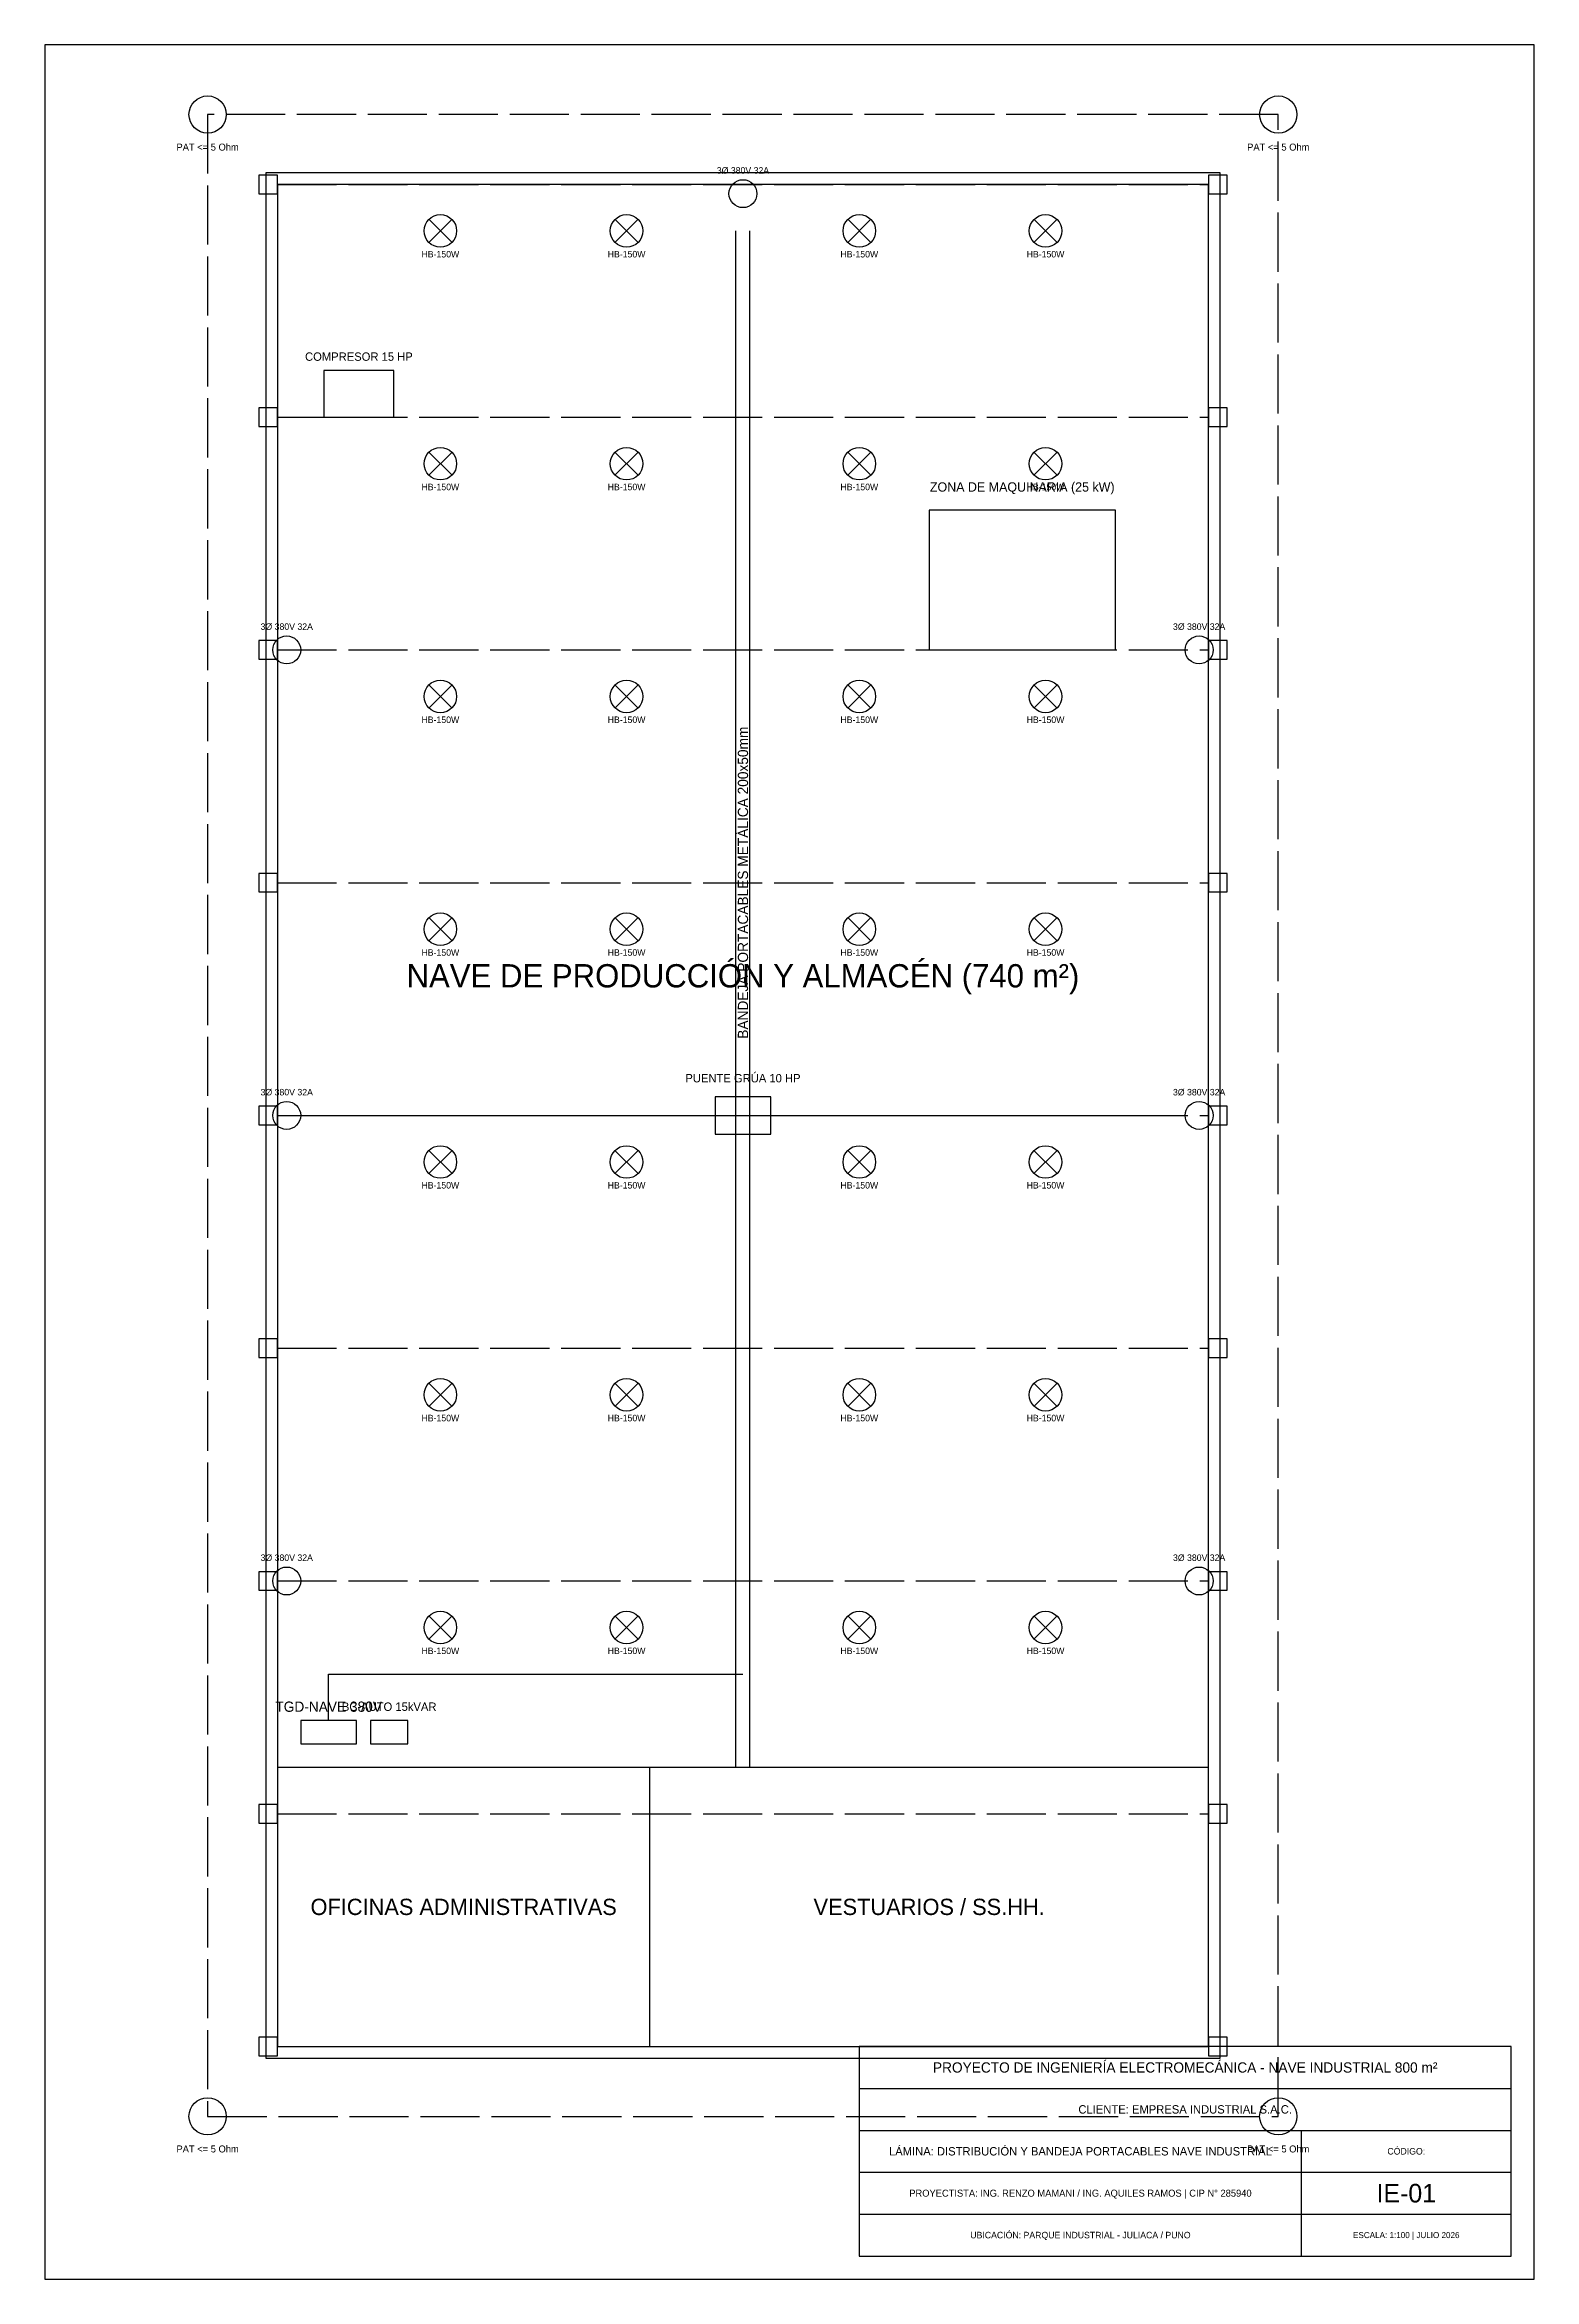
# Model space of a CAD drawing. Header units: metres. Extents: x 0 to 32, y 0 to 48.
import ezdxf
from ezdxf.enums import TextEntityAlignment as Align

# ---------------------------------------------------------------- set-up
doc = ezdxf.new("R2010")
doc.units = ezdxf.units.M
doc.linetypes.add('DASHED', pattern=[1.524, 1.27, -0.254])
for name, color, linetype in [('ARQ_MUROS', 7, 'Continuous'), ('ARQ_TEXTOS', 8, 'Continuous'), ('ARQ_TIJERALES', 8, 'Continuous'), ('ELEC_BANDEJA', 4, 'Continuous'), ('ELEC_HIGHBAY', 2, 'Continuous'), ('ELEC_MALLA_PAT', 3, 'Continuous'), ('ELEC_MOTORES', 6, 'Continuous'), ('ELEC_STECKER', 5, 'Continuous'), ('ELEC_TEXTOS', 7, 'Continuous'), ('ELEC_TGD', 1, 'Continuous'), ('MARCO_CAJETIN', 7, 'Continuous'), ('MEMBRETE_LINEAS', 7, 'Continuous'), ('MEMBRETE_TEXTOS', 7, 'Continuous'), ('UNIFILAR_BANCO', 6, 'Continuous')]:
    doc.layers.add(name, color=color, linetype=linetype)

msp = doc.modelspace()

# ---------------------------------------------------------------- linework, layer by layer
at = {"layer": 'ARQ_MUROS'}
for p, q in [((5, 11), (25, 11)), ((13, 5), (13, 11))]:
    msp.add_line(p, q, dxfattribs=at)
for points in [[(4.75, 4.75), (25.25, 4.75), (25.25, 45.25), (4.75, 45.25), (4.75, 4.75)], [(5, 5), (25, 5), (25, 45), (5, 45), (5, 5)]]:
    msp.add_lwpolyline(points, dxfattribs=at)
at = {"layer": 'ARQ_TIJERALES', "linetype": 'DASHED'}
for p, q in [((5, 45), (25, 45)), ((5, 40), (25, 40)), ((5, 35), (25, 35)), ((5, 30), (25, 30)), ((5, 25), (25, 25)), ((5, 20), (25, 20)), ((5, 15), (25, 15)), ((5, 10), (25, 10)), ((5, 5), (25, 5))]:
    msp.add_line(p, q, dxfattribs=at)
at = {"layer": 'ARQ_TIJERALES'}
for points in [[(4.6, 44.8), (5, 44.8), (5, 45.2), (4.6, 45.2), (4.6, 44.8)], [(25, 44.8), (25.4, 44.8), (25.4, 45.2), (25, 45.2), (25, 44.8)], [(4.6, 39.8), (5, 39.8), (5, 40.2), (4.6, 40.2), (4.6, 39.8)], [(25, 39.8), (25.4, 39.8), (25.4, 40.2), (25, 40.2), (25, 39.8)], [(4.6, 34.8), (5, 34.8), (5, 35.2), (4.6, 35.2), (4.6, 34.8)], [(25, 34.8), (25.4, 34.8), (25.4, 35.2), (25, 35.2), (25, 34.8)], [(4.6, 29.8), (5, 29.8), (5, 30.2), (4.6, 30.2), (4.6, 29.8)], [(25, 29.8), (25.4, 29.8), (25.4, 30.2), (25, 30.2), (25, 29.8)], [(4.6, 24.8), (5, 24.8), (5, 25.2), (4.6, 25.2), (4.6, 24.8)], [(25, 24.8), (25.4, 24.8), (25.4, 25.2), (25, 25.2), (25, 24.8)], [(4.6, 19.8), (5, 19.8), (5, 20.2), (4.6, 20.2), (4.6, 19.8)], [(25, 19.8), (25.4, 19.8), (25.4, 20.2), (25, 20.2), (25, 19.8)], [(4.6, 14.8), (5, 14.8), (5, 15.2), (4.6, 15.2), (4.6, 14.8)], [(25, 14.8), (25.4, 14.8), (25.4, 15.2), (25, 15.2), (25, 14.8)], [(4.6, 9.8), (5, 9.8), (5, 10.2), (4.6, 10.2), (4.6, 9.8)], [(25, 9.8), (25.4, 9.8), (25.4, 10.2), (25, 10.2), (25, 9.8)], [(4.6, 4.8), (5, 4.8), (5, 5.2), (4.6, 5.2), (4.6, 4.8)], [(25, 4.8), (25.4, 4.8), (25.4, 5.2), (25, 5.2), (25, 4.8)]]:
    msp.add_lwpolyline(points, dxfattribs=at)
at = {"layer": 'ELEC_BANDEJA'}
for p, q in [((14.85, 11), (14.85, 44)), ((15.15, 11), (15.15, 44)), ((6.1, 12), (6.1, 13)), ((6.1, 13), (15, 13))]:
    msp.add_line(p, q, dxfattribs=at)
at = {"layer": 'ELEC_HIGHBAY'}
for p, q in [((8.25, 43.75), (8.75, 44.25)), ((8.25, 44.25), (8.75, 43.75)), ((12.25, 43.75), (12.75, 44.25)), ((12.25, 44.25), (12.75, 43.75)), ((17.25, 43.75), (17.75, 44.25)), ((17.25, 44.25), (17.75, 43.75)), ((21.25, 43.75), (21.75, 44.25)), ((21.25, 44.25), (21.75, 43.75)), ((8.25, 38.75), (8.75, 39.25)), ((8.25, 39.25), (8.75, 38.75)), ((12.25, 38.75), (12.75, 39.25)), ((12.25, 39.25), (12.75, 38.75)), ((17.25, 38.75), (17.75, 39.25)), ((17.25, 39.25), (17.75, 38.75)), ((21.25, 38.75), (21.75, 39.25)), ((21.25, 39.25), (21.75, 38.75)), ((8.25, 33.75), (8.75, 34.25)), ((8.25, 34.25), (8.75, 33.75)), ((12.25, 33.75), (12.75, 34.25)), ((12.25, 34.25), (12.75, 33.75)), ((17.25, 33.75), (17.75, 34.25)), ((17.25, 34.25), (17.75, 33.75)), ((21.25, 33.75), (21.75, 34.25)), ((21.25, 34.25), (21.75, 33.75)), ((8.25, 28.75), (8.75, 29.25)), ((8.25, 29.25), (8.75, 28.75)), ((12.25, 28.75), (12.75, 29.25)), ((12.25, 29.25), (12.75, 28.75)), ((17.25, 28.75), (17.75, 29.25)), ((17.25, 29.25), (17.75, 28.75)), ((21.25, 28.75), (21.75, 29.25)), ((21.25, 29.25), (21.75, 28.75)), ((8.25, 23.75), (8.75, 24.25)), ((8.25, 24.25), (8.75, 23.75)), ((12.25, 23.75), (12.75, 24.25)), ((12.25, 24.25), (12.75, 23.75)), ((17.25, 23.75), (17.75, 24.25)), ((17.25, 24.25), (17.75, 23.75)), ((21.25, 23.75), (21.75, 24.25)), ((21.25, 24.25), (21.75, 23.75)), ((8.25, 18.75), (8.75, 19.25)), ((8.25, 19.25), (8.75, 18.75)), ((12.25, 18.75), (12.75, 19.25)), ((12.25, 19.25), (12.75, 18.75)), ((17.25, 18.75), (17.75, 19.25)), ((17.25, 19.25), (17.75, 18.75)), ((21.25, 18.75), (21.75, 19.25)), ((21.25, 19.25), (21.75, 18.75)), ((8.25, 13.75), (8.75, 14.25)), ((8.25, 14.25), (8.75, 13.75)), ((12.25, 13.75), (12.75, 14.25)), ((12.25, 14.25), (12.75, 13.75)), ((17.25, 13.75), (17.75, 14.25)), ((17.25, 14.25), (17.75, 13.75)), ((21.25, 13.75), (21.75, 14.25)), ((21.25, 14.25), (21.75, 13.75))]:
    msp.add_line(p, q, dxfattribs=at)
for centre in [(8.5, 44), (12.5, 44), (17.5, 44), (21.5, 44), (8.5, 39), (12.5, 39), (17.5, 39), (21.5, 39), (8.5, 34), (12.5, 34), (17.5, 34), (21.5, 34), (8.5, 29), (12.5, 29), (17.5, 29), (21.5, 29), (8.5, 24), (12.5, 24), (17.5, 24), (21.5, 24), (8.5, 19), (12.5, 19), (17.5, 19), (21.5, 19), (8.5, 14), (12.5, 14), (17.5, 14), (21.5, 14)]:
    msp.add_circle(centre, 0.35, dxfattribs=at)
at = {"layer": 'ELEC_MALLA_PAT', "linetype": 'DASHED'}
msp.add_lwpolyline([(3.5, 3.5), (26.5, 3.5), (26.5, 46.5), (3.5, 46.5), (3.5, 3.5)], dxfattribs=at)
at = {"layer": 'ELEC_MALLA_PAT'}
for centre in [(3.5, 46.5), (26.5, 46.5), (3.5, 3.5), (26.5, 3.5)]:
    msp.add_circle(centre, 0.4, dxfattribs=at)
at = {"layer": 'ELEC_MOTORES'}
msp.add_line((6, 25), (24, 25), dxfattribs=at)
for points in [[(6, 40), (7.5, 40), (7.5, 41), (6, 41), (6, 40)], [(19, 35), (23, 35), (23, 38), (19, 38), (19, 35)], [(14.4, 24.6), (15.6, 24.6), (15.6, 25.4), (14.4, 25.4), (14.4, 24.6)]]:
    msp.add_lwpolyline(points, dxfattribs=at)
at = {"layer": 'ELEC_STECKER'}
for centre in [(15, 44.8), (5.2, 35), (24.8, 35), (5.2, 25), (24.8, 25), (5.2, 15), (24.8, 15)]:
    msp.add_circle(centre, 0.3, dxfattribs=at)
at = {"layer": 'ELEC_TGD'}
msp.add_lwpolyline([(5.5, 11.5), (6.7, 11.5), (6.7, 12), (5.5, 12), (5.5, 11.5)], dxfattribs=at)
at = {"layer": 'MARCO_CAJETIN'}
for points in [[(0, 0), (32, 0), (32, 48), (0, 48), (0, 0)], [(17.5, 0.5), (31.5, 0.5), (31.5, 5), (17.5, 5), (17.5, 0.5)]]:
    msp.add_lwpolyline(points, dxfattribs=at)
at = {"layer": 'MEMBRETE_LINEAS'}
for p, q in [((17.5, 4.1), (31.5, 4.1)), ((17.5, 3.2), (31.5, 3.2)), ((27, 0.5), (27, 3.2)), ((17.5, 2.3), (31.5, 2.3)), ((17.5, 1.4), (31.5, 1.4))]:
    msp.add_line(p, q, dxfattribs=at)
at = {"layer": 'UNIFILAR_BANCO'}
msp.add_lwpolyline([(7, 11.5), (7.8, 11.5), (7.8, 12), (7, 12), (7, 11.5)], dxfattribs=at)

# ---------------------------------------------------------------- texts
at = {"layer": 'ARQ_TEXTOS'}
for s, height, p in [('NAVE DE PRODUCCIÓN Y ALMACÉN (740 m²)', 0.5, (15, 28)), ('OFICINAS ADMINISTRATIVAS', 0.35, (9, 8)), ('VESTUARIOS / SS.HH.', 0.35, (19, 8))]:
    msp.add_text(s, height=height, dxfattribs=at).set_placement(p, align=Align.MIDDLE_CENTER)
at = {"layer": 'ELEC_BANDEJA'}
msp.add_text('BANDEJA PORTACABLES METÁLICA 200x50mm', height=0.22, rotation=90, dxfattribs=at).set_placement((15, 30), align=Align.MIDDLE_CENTER)
at = {"layer": 'ELEC_MALLA_PAT'}
for p in [(3.5, 45.8), (26.5, 45.8), (3.5, 2.8), (26.5, 2.8)]:
    msp.add_text('PAT <= 5 Ohm', height=0.15, dxfattribs=at).set_placement(p, align=Align.MIDDLE_CENTER)
at = {"layer": 'ELEC_MOTORES'}
for s, height, p in [('COMPRESOR 15 HP', 0.18, (6.75, 41.3)), ('ZONA DE MAQUINARIA (25 kW)', 0.2, (21, 38.5)), ('PUENTE GRÚA 10 HP', 0.18, (15, 25.8))]:
    msp.add_text(s, height=height, dxfattribs=at).set_placement(p, align=Align.MIDDLE_CENTER)
at = {"layer": 'ELEC_STECKER'}
for p in [(15, 45.3), (5.2, 35.5), (24.8, 35.5), (5.2, 25.5), (24.8, 25.5), (5.2, 15.5), (24.8, 15.5)]:
    msp.add_text('3Ø 380V 32A', height=0.14, dxfattribs=at).set_placement(p, align=Align.MIDDLE_CENTER)
at = {"layer": 'ELEC_TEXTOS'}
for p in [(8.5, 43.5), (12.5, 43.5), (17.5, 43.5), (21.5, 43.5), (8.5, 38.5), (12.5, 38.5), (17.5, 38.5), (21.5, 38.5), (8.5, 33.5), (12.5, 33.5), (17.5, 33.5), (21.5, 33.5), (8.5, 28.5), (12.5, 28.5), (17.5, 28.5), (21.5, 28.5), (8.5, 23.5), (12.5, 23.5), (17.5, 23.5), (21.5, 23.5), (8.5, 18.5), (12.5, 18.5), (17.5, 18.5), (21.5, 18.5), (8.5, 13.5), (12.5, 13.5), (17.5, 13.5), (21.5, 13.5)]:
    msp.add_text('HB-150W', height=0.14, dxfattribs=at).set_placement(p, align=Align.MIDDLE_CENTER)
at = {"layer": 'ELEC_TGD'}
for s, height, p in [('TGD-NAVE 380V', 0.22, (6.1, 12.3)), ('IE-01', 0.4, (29.25, 1.85))]:
    msp.add_text(s, height=height, dxfattribs=at).set_placement(p, align=Align.MIDDLE_CENTER)
at = {"layer": 'MEMBRETE_TEXTOS'}
for s, height, p in [('PROYECTO DE INGENIERÍA ELECTROMECÁNICA - NAVE INDUSTRIAL 800 m²', 0.22, (24.5, 4.55)), ('CLIENTE: EMPRESA INDUSTRIAL S.A.C.', 0.18, (24.5, 3.65)), ('LÁMINA: DISTRIBUCIÓN Y BANDEJA PORTACABLES NAVE INDUSTRIAL', 0.18, (22.25, 2.75)), ('CÓDIGO:', 0.14, (29.25, 2.75)), ('PROYECTISTA: ING. RENZO MAMANI / ING. AQUILES RAMOS | CIP N° 285940', 0.15, (22.25, 1.85)), ('UBICACIÓN: PARQUE INDUSTRIAL - JULIACA / PUNO', 0.14, (22.25, 0.95)), ('ESCALA: 1:100 | JULIO 2026', 0.13, (29.25, 0.95))]:
    msp.add_text(s, height=height, dxfattribs=at).set_placement(p, align=Align.MIDDLE_CENTER)
at = {"layer": 'UNIFILAR_BANCO'}
msp.add_text('BC-AUTO 15kVAR', height=0.18, dxfattribs=at).set_placement((7.4, 12.3), align=Align.MIDDLE_CENTER)

doc.saveas('drawing.dxf')
